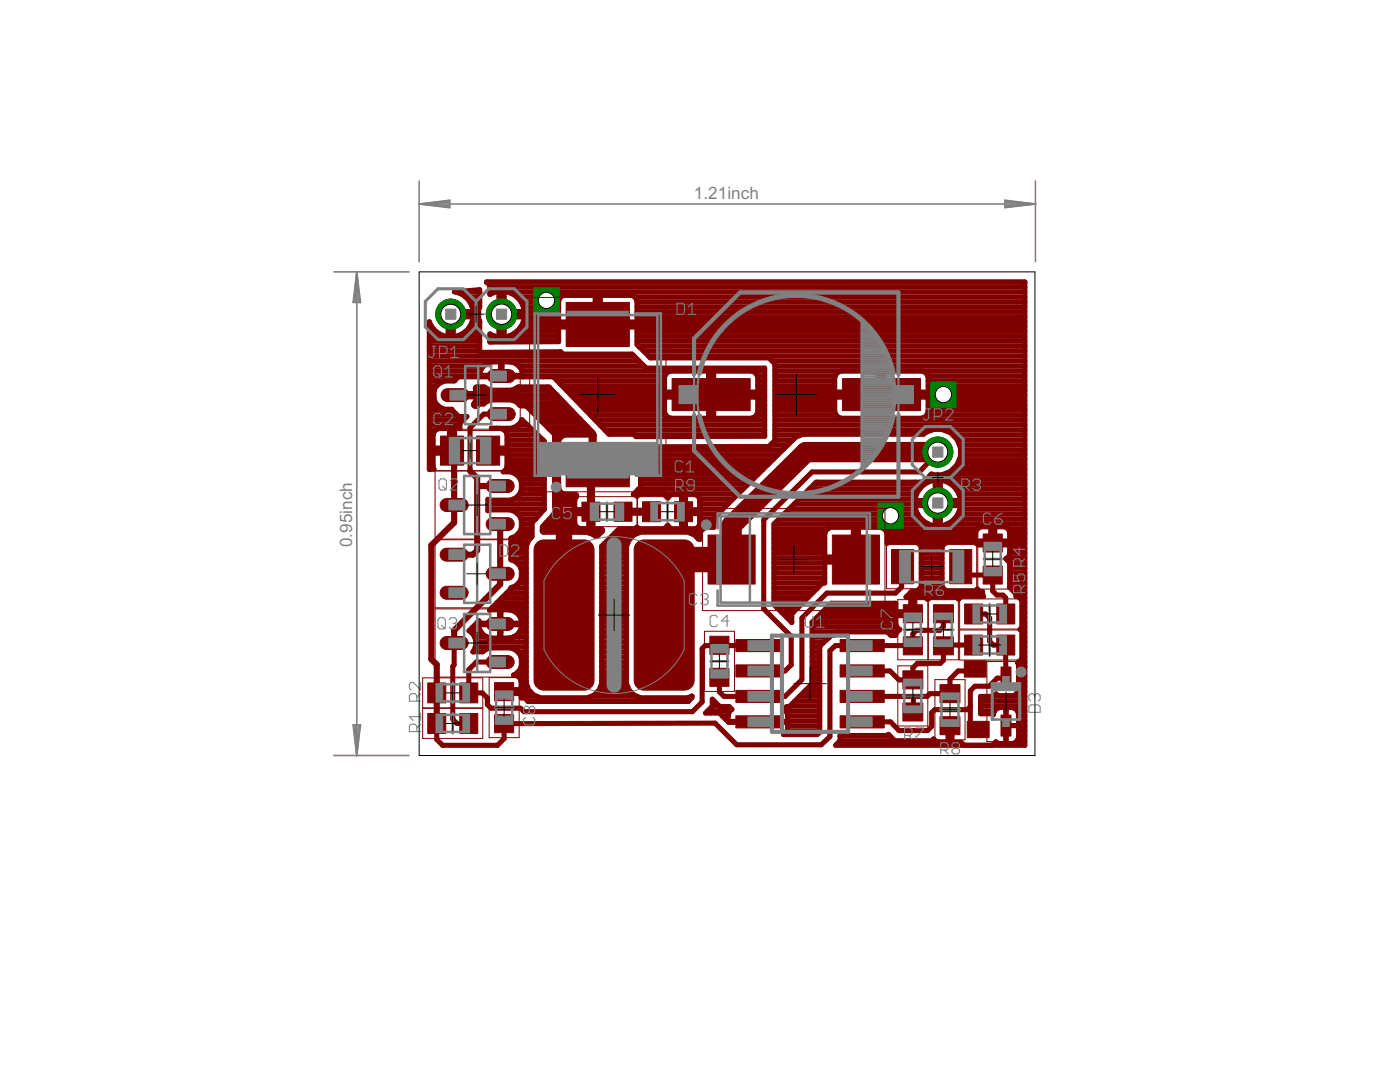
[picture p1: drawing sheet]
<svg xmlns="http://www.w3.org/2000/svg" width="279mm" height="216mm" viewBox="0 0 279 216" stroke-linecap="round" stroke-linejoin="round" font-family="sans-serif">
<defs><g id="words">
<g font-size="3.8" fill="#808080">
<text x="138.5" y="39.8">1.21inch</text>
<text x="70.3" y="109.2" transform="rotate(-90 70.3 109.2)">0.95inch</text>
</g>
</g></defs>
<circle cx="90" cy="62.7" r="3" fill="#008000" stroke="#008000" stroke-width=".2"/>
<circle cx="90" cy="62.7" r="1.99" fill="#fff" stroke="#000" stroke-width=".2"/>
<circle cx="100.1" cy="62.7" r="3" fill="#008000" stroke="#008000" stroke-width=".2"/>
<circle cx="100.1" cy="62.7" r="2.03" fill="#fff" stroke="#000" stroke-width=".2"/>
<circle cx="187.2" cy="90.2" r="3" fill="#008000" stroke="#008000" stroke-width=".2"/>
<circle cx="187.2" cy="90.2" r="1.99" fill="#fff" stroke="#000" stroke-width=".2"/>
<circle cx="187.2" cy="100.4" r="3" fill="#008000" stroke="#008000" stroke-width=".2"/>
<circle cx="187.2" cy="100.4" r="2.03" fill="#fff" stroke="#000" stroke-width=".2"/>
<path d="M106.5 57.4h5.1v5.1h-5.1z" fill="#008000" stroke="#008000" stroke-width=".2"/>
<circle cx="109.1" cy="59.9" r="1.63" fill="#fff" stroke="#000" stroke-width=".2"/>
<path d="M185.7 76.2h5.1v5.1h-5.1z" fill="#008000" stroke="#008000" stroke-width=".2"/>
<circle cx="188.3" cy="78.7" r="1.63" fill="#fff" stroke="#000" stroke-width=".2"/>
<path d="M175.2 100.4h5.1v5.1h-5.1z" fill="#008000" stroke="#008000" stroke-width=".2"/>
<circle cx="177.7" cy="102.9" r="1.63" fill="#fff" stroke="#000" stroke-width=".2"/>
<g fill="#800000" stroke="#800000" stroke-width=".2">
<path d="M192.4 131.8h4.4v3.3h-4.4z"/>
<path d="M193 143.9h4.4v3.3h-4.4z"/>
<path d="M113 88.3h12.6v8.8h-12.6z"/>
<path d="M113 60.3h12.6v8.9h-12.6z"/>
<path d="M141.3 106.8h9.4v9.7h-9.4z"/>
<path d="M166.1 106.8h9.4v9.7h-9.4z"/>
<path d="M116.1 100.2h3.6v3.8h-3.6z"/>
<path d="M122.5 100.2h3.6v3.8h-3.6z"/>
<path d="M134.6 100.1h3.6v4h-3.6z"/>
<path d="M128.2 100.1h3.6v4h-3.6z"/>
<path d="M168.1 75.5h15.6v6.4h-15.6z"/>
<path d="M134.1 75.5h15.6v6.4h-15.6z"/>
<path d="M91.8 142.4h3.6v3.9h-3.6z"/>
<path d="M85.4 142.4h3.6v3.9h-3.6z"/>
<path d="M91.8 136.3h3.6v4h-3.6z"/>
<path d="M85.4 136.3h3.6v4h-3.6z"/>
<path d="M95.1 87h4.6v5.8h-4.6z"/>
<path d="M87.9 87h4.6v5.8h-4.6z"/>
<path d="M146.9 132.7h8.8v2.4h-8.8z"/>
<path d="M167.7 132.7h8.8v2.4h-8.8z"/>
<path d="M146.9 127.6h8.8v2.4h-8.8z"/>
<path d="M146.9 137.8h8.8v2.4h-8.8z"/>
<path d="M146.9 142.8h8.8v2.4h-8.8z"/>
<path d="M167.7 127.6h8.8v2.4h-8.8z"/>
<path d="M167.7 137.8h8.8v2.4h-8.8z"/>
<path d="M167.7 142.8h8.8v2.4h-8.8z"/>
<path d="M141.7 133.3h3.8v3.6h-3.8z"/>
<path d="M141.7 127h3.8v3.6h-3.8z"/>
<path d="M189.5 109.7h4.4v6.8h-4.4z"/>
<path d="M177.9 109.7h4.4v6.8h-4.4z"/>
<path d="M196.2 106.6h3.8v3.6h-3.8z"/>
<path d="M196.2 112.9h3.8v3.6h-3.8z"/>
<path d="M192.5 120.5h3.6v4h-3.6z"/>
<path d="M198.9 120.5h3.6v4h-3.6z"/>
<path d="M180.3 120.7h3.8v3.6h-3.8z"/>
<path d="M180.3 127.1h3.8v3.6h-3.8z"/>
<path d="M199.8 133.1h2v4.2h-2z"/>
<path d="M199.8 142.7h2v4.2h-2z"/>
<path d="M192.5 126.7h3.6v4h-3.6z"/>
<path d="M198.9 126.7h3.6v4h-3.6z"/>
<path d="M186.3 127.1h4v3.6h-4z"/>
<path d="M186.3 120.7h4v3.6h-4z"/>
<path d="M180.2 140.3h4v3.6h-4z"/>
<path d="M180.2 133.9h4v3.6h-4z"/>
<path d="M187.6 143h4v3.6h-4z"/>
<path d="M187.6 136.6h4v3.6h-4z"/>
<path d="M98.7 136.2h3.8v3.6h-3.8z"/>
<path d="M98.7 142.6h3.8v3.6h-3.8z"/>
</g>
<g fill="#800000" stroke="#800000" stroke-width=".2">
<path d="M107.2 108.3l.8-.5 .6-.1h8a1.96 1.96 0 0 1 2 2v26.1a1.96 1.96 0 0 1-2 1.9h-8a1.96 1.96 0 0 1-2-1.9v-26.1v-.5z" fill-rule="evenodd"/>
<path d="M127.1 108.3l.9-.5 .5-.1h8.1a1.96 1.96 0 0 1 1.9 2v26.1a1.96 1.96 0 0 1-1.9 1.9h-8.1a1.96 1.96 0 0 1-1.9-1.9v-26.1v-.5z" fill-rule="evenodd"/>
<path d="M97.8 81.6l.7-.3h3a1.29 1.29 0 0 1 1.3 1.3 1.29 1.29 0 0 1-1.3 1.3h-3a1.29 1.29 0 0 1-1.2-.9 1.29 1.29 0 0 1 .5-1.4z" fill-rule="evenodd"/>
<path d="M97.8 74l.7-.3h3a1.29 1.29 0 0 1 1.3 1.3 1.29 1.29 0 0 1-1.3 1.3h-3a1.29 1.29 0 0 1-1.2-.9 1.29 1.29 0 0 1 .5-1.4z" fill-rule="evenodd"/>
<path d="M88.6 77.8l.7-.2h3a1.29 1.29 0 0 1 1.3 1.2 1.29 1.29 0 0 1-1.3 1.3h-3a1.29 1.29 0 0 1-1.2-.9 1.29 1.29 0 0 1 .5-1.4z" fill-rule="evenodd"/>
<path d="M97.6 103.5l.7-.2h3a1.29 1.29 0 0 1 1.3 1.3 1.29 1.29 0 0 1-1.3 1.3h-3a1.29 1.29 0 0 1-1.2-.9 1.29 1.29 0 0 1 .5-1.5z" fill-rule="evenodd"/>
<path d="M97.6 95.9l.7-.2h3a1.29 1.29 0 0 1 1.3 1.3 1.29 1.29 0 0 1-1.3 1.3h-3a1.29 1.29 0 0 1-1.2-.9 1.29 1.29 0 0 1 .5-1.5z" fill-rule="evenodd"/>
<path d="M88.4 99.7l.7-.2h3a1.29 1.29 0 0 1 1.3 1.3 1.29 1.29 0 0 1-1.3 1.3h-3a1.29 1.29 0 0 1-1.2-.9 1.29 1.29 0 0 1 .5-1.5z" fill-rule="evenodd"/>
<path d="M97.6 131.1l.7-.3h3a1.29 1.29 0 0 1 1.3 1.3 1.29 1.29 0 0 1-1.3 1.3h-3a1.29 1.29 0 0 1-1.2-.9 1.29 1.29 0 0 1 .5-1.4z" fill-rule="evenodd"/>
<path d="M97.6 123.5l.7-.3h3a1.29 1.29 0 0 1 1.3 1.3 1.29 1.29 0 0 1-1.3 1.3h-3a1.29 1.29 0 0 1-1.2-.9 1.29 1.29 0 0 1 .5-1.4z" fill-rule="evenodd"/>
<path d="M88.4 127.3l.7-.3h3a1.29 1.29 0 0 1 1.3 1.3 1.29 1.29 0 0 1-1.3 1.3h-3a1.29 1.29 0 0 1-1.2-.9 1.29 1.29 0 0 1 .5-1.4z" fill-rule="evenodd"/>
<path d="M88.4 109.6l.7-.2h3a1.29 1.29 0 0 1 1.3 1.3 1.29 1.29 0 0 1-1.3 1.3h-3a1.29 1.29 0 0 1-1.2-.9 1.29 1.29 0 0 1 .5-1.5z" fill-rule="evenodd"/>
<path d="M88.4 117.2l.7-.2h3a1.29 1.29 0 0 1 1.3 1.3 1.29 1.29 0 0 1-1.3 1.3h-3a1.29 1.29 0 0 1-1.2-.9 1.29 1.29 0 0 1 .5-1.5z" fill-rule="evenodd"/>
<path d="M97.6 113.4l.7-.2h3a1.29 1.29 0 0 1 1.3 1.3 1.29 1.29 0 0 1-1.3 1.3h-3a1.29 1.29 0 0 1-1.2-.9 1.29 1.29 0 0 1 .5-1.5z" fill-rule="evenodd"/>
</g>
<g fill="none" stroke="#800000" stroke-width="1">
<path d="M90.9 58.3h4.8M92.9 59.2a4.3 4.3 0 0 0-2.2-1l5-.4v3.5l-.2 .5v1.8l.2 .5v6.2l16.2-.1 .5 .5h13.8l2.7 2.7h23.7v13.7h-25.7l-.4-.4h-5l-11-11.5h-10.3v-3a3.3 3.3 0 0 1 4 2l.2 .7h-8.7a2.76 2.76 0 0 1 2.6-2.7h1.6v3h-8.4l-.8 .8M92.9 59.2h2.8M92.9 59.2a4.6 4.6 0 0 1 1.5 3M97.8 57.3h106.7M97.8 58.3h1.2M99.6 59.2h1M99.6 58.3h1M101.3 58.3h103.2M103.1 59.2h8.9M118.8 59.2h1M126.7 59.2h77.8"/>
<path d="M85.7 79.9h1M85.7 78.9h.8M85.7 77.9h1M85.7 77h1.5M85.7 76h5M85.7 75h14.2M85.7 74h10.2M85.7 73h10.9M85.7 72h41.8M85.7 71.1h40.9M85.7 70.1h10M85.7 69.1h10"/>
<path d="M85.7 68.1h10M85.7 67.1h3.3M85.7 66.1h1.3M85.7 65.2h.4M88.8 76a2.91 2.91 0 0 0-2.3 3.5 2.91 2.91 0 0 0 3.6 2.2M89.5 67.1h.9M89.5 66.1h.9M89.5 65.2h.9M89.5 64.2h.9M90.9 67.1h4.8M92.9 66.1h2.8M93.7 65.2h2"/>
<path d="M93.7 60.2h2M94.2 64.2h1.5M94.2 61.2h1.5M95.5 62.2h-5.1v5a4.4 4.4 0 0 0 4-4M95.5 63.2h-6v4a4.4 4.4 0 0 1-3.8-3v29.5l.9-.1-.2-.6v-2.6h3.3v-4.9h-2a1.52 1.52 0 0 0-1.3 1.3v2.6h4.3v-3.9h1.1v-1l1.4-1.4h-1.7M95.7 75.2h.1M97.8 68.1h13.7M97.8 67.1h1.1M99.6 67.1h1M99.6 66.1h1M99.6 65.2h1M99.6 64.2h1"/>
<path d="M99.6 61.2h1M99.6 60.2h1M99.9 74h.3M99.9 73h.3M100.2 75h32.5M100.6 63.2h10.9M101.3 67.1h10.2M103.1 66.1h8.4M103.5 73h25M104 65.2h14.8M104 60.2h7.5M104.2 74h48.4"/>
<path d="M104.4 75.2h.1M104.4 64.2h7.1M104.4 61.2h7.1M104.6 62.2a4.5 4.5 0 0 0-4-4.1v9.1a4.5 4.5 0 0 0 4-4h-5v4l-1.8-.6v1.7l13.7-.1v-2.9h7.3v-6.5h-6a1.53 1.53 0 0 0-1.3 1.3v4.1h15.6v-4.1a1.52 1.52 0 0 0-1.3-1.3h-6v6.5h7.3v3.4l2.7 2.7h23.7l1.1 1.2v15.3M110.4 75.2h.1M111.2 76h21.4M111.5 62.2h-11.9v-4.1l-1.8 .7v-1.8l-.7-.7h107.4v92.4h-37.7l.8-.8 .1-1.1h9.4l.2-.3 1.3 1.3M112.2 77h20.4M113.1 77.9h19.5M114 78.9h27.4M115 79.9h17.6M118.8 62.2h1"/>
<path d="M118.8 64.2h1M118.8 63.2h1M118.8 61.2h1M118.8 60.2h1M119.8 65.2h84.7M127.1 62.2h77.4M127.1 68.1h77.4M127.1 67.1h77.4M127.1 66.1h77.4M127.1 64.2h77.4M127.1 63.2h77.4M127.1 61.2h77.4"/>
<path d="M127.1 60.2h77.4M127.5 69.1h77M128.4 70.1h76.1M129.4 71.1h75.1M141.4 79.9h1M141.4 77.9h1M141.4 77h1M141.4 76h1M141.4 75h1M142.4 78.9h10.2M151.2 75h1.4M151.2 79.9h1.4"/>
<path d="M151.2 77.9h1.4M151.2 77h1.4M151.2 76h1.4M154.1 72h50.4M154.6 79.9h12M154.6 78.9h20.8M154.6 77.9h12M154.6 77h12M154.6 76h12M154.6 75h12.1M154.6 74h49.9M154.6 73h49.9"/>
<path d="M175.4 79.9h1M175.4 77.9h1M175.4 77h1M175.4 76h1M175.4 75h1M176.4 78.9h28.1M185.1 75h19.4M185.2 79.9h19.3M185.2 77.9h19.3M185.2 77h19.3M185.2 76h19.3M85.7 92.7h.7"/>
<path d="M85.7 91.7h.7M85.7 90.7h.7M85.7 89.7h4M85.7 88.8h.7M85.7 87.8h.7M85.7 86.8h.7M85.7 85.8h1.3M85.7 84.8h6.1M85.7 83.8h6.7M85.7 82.9h5.6M85.7 81.9h4.6M85.7 80.9h1.7"/>
<path d="M89.7 88.8h1M89.7 87.8h1M89.7 86.8h1M89.7 85.8h1M90 81.9l.2 .2M90.1 81.7l.1 .1M90.1 81.7l1.4 1.4M91.5 83.1h.1M98.1 89.7h10.5M100 82.6h-3.5l-2.7 2.7v8.7M100.7 85.8h5.6M101 93.7h7.6"/>
<path d="M101.2 86.8h6.1M101.2 92.7h7.4M101.2 91.7h7.4M101.2 90.7h7.4M101.2 88.8h7.4M101.2 87.8h7.2M102.4 99.6h6.2M103 94.7h5.6M103.3 84.8h2M103.7 98.6h4.9M103.8 95.7h4.8M104.1 83.8h.1"/>
<path d="M104.1 97.6h4.5M104.2 96.6h4.4M116 80.9h16.6M116.9 81.9h15.7M117.9 82.9h15M118.8 83.8h33.8M119.7 84.8h32.9M120.7 85.8h31.9M126.5 98.6h7.8M126.6 86.8h26M127.4 97.6h20.9M127.8 95.7h22.5"/>
<path d="M127.8 94.7h23.5M127.8 93.7h24.5M127.8 92.7h25.5M127.8 91.7h26.5M127.8 90.7h27.5M127.8 89.7h28.5M127.8 96.6h21.5M132.4 98.6l.9 .8a1.46 1.46 0 0 1 1.1-.8h4a1.52 1.52 0 0 1 1.3 1.3v1.8h-3.7v-3.1M132.9 82.9l.3 .3 .7 .3h7.5v-9.5h-7.5a1.48 1.48 0 0 0-1.3 1.3v2.9h18.6v-2.9a1.53 1.53 0 0 0-1.3-1.3h-7.5v9.5h7.5l.8-.3 .2-.3M132.9 82.9l-.3-.8v-2.9h18.6v2.9l-.3 .8M136 99.6h.8M136.8 98.6v7h1.6a1.52 1.52 0 0 0 1.3-1.3v-1.8h-3.7v3.1h-1.6a1.46 1.46 0 0 1-1.1-.8l-.9 .8h-4.8l-.5-.4-.3 .3h-3.2l-3.5 3.5v27.4l-.6 1.3-.9 1-1.3 .5h-9.5l-1.2-.5-1-1-.6-1.3v-27.4l.6-1.3 .6-.6v-2.9l2.4-2.6v-13.6l-4.5-4.3-.2 .5-.8 .8-1 .4h-4l1.8 .1a1.52 1.52 0 0 1 1.3 1.3v2.6h-3.1v1h3.1v2.6a1.48 1.48 0 0 1-.8 1.1 2.92 2.92 0 0 1 3.7 2.1 2.92 2.92 0 0 1-2.2 3.6h-4.1l-.4-.2v2.3l.4-.2h4.1a2.88 2.88 0 0 1 2.3 2.8 2.88 2.88 0 0 1-2.2 2.9v4.3a2.86 2.86 0 0 1 2.2 2.8 2.86 2.86 0 0 1-2.2 2.8"/>
<path d="M138.5 98.6h8.8M139.7 99.6h6.6M141.4 82.9h1M141.4 81.9h1M141.4 80.9h1M150.9 82.9h1.7M151.2 81.9h1.4M151.2 80.9h1.4M153.5 89.1h.1M153.5 89.1l-25.7 .1 .1 7.9-1.5 1.6h.4l.3 .3 .5-.4M153.8 88.8h3.4M154.6 87.9l-1.1 1.2"/>
<path d="M154.6 87.9h.1M154.6 87.8h3.7M154.6 86.8h5.2M154.6 85.8h31.4M154.6 84.8h49.9M154.6 83.8h49.9M154.6 82.9h12.3M154.6 81.9h12M154.6 80.9h12M158.8 87.2h.1M158.8 87.2l-15.8 15.6M158.9 87.2l1.2-.5h24.2a4.6 4.6 0 0 1 7.4 2.6 4.6 4.6 0 0 1-5.8 5.3l-.4 .4"/>
<path d="M159.5 99.6h23.1M160.5 98.6h22.4M161.5 97.6h22M162.5 96.6h22M166.9 82.9l.3 .3 .7 .3h7.5v-9.5h-7.5a1.52 1.52 0 0 0-1.3 1.3v2.9h18.6v-2.9a1.53 1.53 0 0 0-1.3-1.3h-7.5v9.5h7.5l.7-.3 .3-.3M166.9 82.9l-.3-.8v-2.9h18.6v2.9l-.3 .8M175.4 82.9h1M175.4 81.9h1M175.4 80.9h1M183.7 97.4a4.6 4.6 0 0 1 2.9-1.6v9.1a4.5 4.5 0 0 1-4-4h9.1a4.5 4.5 0 0 1-4 4v-9.1a4.5 4.5 0 0 1 4 4.1h-9.1a4.6 4.6 0 0 1 1.1-2.5zM184.4 96.2h-.1M184.4 96.2h-21.5l-8.4 8.4v16l3.5 3.6"/>
<path d="M184.9 95.7h19.6M184.9 82.9h19.6M185.2 81.9h19.3M185.2 80.9h19.3M185.5 95l-1.1 1.2M185.5 95h.1M185.8 94.7h.3M186.6 98.6h1.1M186.6 99.6h1.1M186.6 97.6h1.1M186.6 96.6h1.1M187.2 90.2l-3.7 4h-21.4l-9.7 9.5v17.8l5.5 5.5"/>
<path d="M188.2 94.7h16.3M188.3 85.8h16.2M189.8 96.6h14.7M190.1 93.7h14.4M190.1 86.8h14.4M190.8 97.6h13.7M191 92.7h13.5M191.1 87.8h13.4M191.4 98.6h13.1M191.4 91.7h13.1M191.5 88.8h13M191.7 99.6h12.8"/>
<path d="M191.7 90.7h12.8M191.7 89.7h12.8M97.4 101.6h11.2M97.4 100.6h11.2M100.2 119.3h4.8M101.2 118.3h3.8M102 117.3v.2l-4.3 4.3 2-.1v5.6a3.3 3.3 0 0 1-4.1-2l-.1-.6h8.7a2.81 2.81 0 0 1-2.6 2.6h-1.6v-5.6a3.3 3.3 0 0 1 3.8 1.5M102 117.3h3M102 111.4h3M102 110.4h3M102 109.4h3M102 108.4h3.3"/>
<path d="M102 107.5h3.8M103.2 112.4h1.8M103.3 102.5h4.5M103.4 106.5h2.8M103.5 116.3h1.5M103.9 113.4h1.1M103.9 103.5h3.1M104 105.5h2.2M104 115.3h1M104.2 114.3h.8M104.2 104.5h2M120.1 116.3h4.9"/>
<path d="M120.1 119.3h4.9M120.1 118.3h4.9M120.1 117.3h4.9M120.1 115.3h4.9M120.1 114.3h4.9M120.1 113.4h4.9M120.1 112.4h4.9M120.1 111.4h4.9M120.1 110.4h4.9M120.1 109.4h4.9M120.6 108.4h4.7M121.6 107.5h4.2"/>
<path d="M122.6 106.5h4.6M126.8 105.5h.7M132.6 105.5h1.4M136 105.5h.8M136 104.5h.8M136 103.5h.8M136 102.5h.8M136 101.6h.8M136 100.6h.8M137.9 106.5h1.9M138.9 105.5h1.5M139.3 107.5h.5"/>
<path d="M139.7 104.5h2.8M139.7 103.5h3M139.7 102.5h3.6M139.7 101.6h4.6M139.7 100.6h5.6M143 102.8a3.3 3.3 0 0 0-.5 2.4h-1.8l-.9 .9v1.5h-.4l-.8-.9-1.3-.5h-9.5l-1.2 .5-1 1-.6 1.3v27.4l.6 1.3 1 1 1.2 .5h9.5l.8-.3v.3l-.7 .8h-32l-.7-.7h-.7v-.9h-3v-.8h3v-1.6M143 102.8h.1M154.5 116.3h10.1v-4.1h5.7v-7h-4.4a1.54 1.54 0 0 0-1.3 1.4v4.5h6.7v-5.9h4.4a1.58 1.58 0 0 1 1.3 1.4v1.8l.3-.3h5.7l.9 .9v8.1l-.9 .9h-1.1l-1.1 1.1h1v3.8h-3v1.6l.2 .7M154.5 119.3h6.7M154.5 118.3h7.7M154.5 117.3h8.7M154.5 115.3h10.1"/>
<path d="M154.5 114.3h10.1M154.5 113.4h10.1M154.5 112.4h10.1M154.5 111.4h15.8M154.5 110.4h10.1M154.5 109.4h10.1M154.5 108.4h10.1M154.5 107.5h10.1M154.5 106.5h10.1M154.5 105.5h10.7M154.5 104.5h30.7M155.5 103.5h28.3"/>
<path d="M156.5 102.5h26.6M157.5 101.6h25.2M158.5 100.6h28.1M164.2 116.3l-6.2 6.2v1.7M170.3 110.4h1M170.3 109.4h1M170.3 108.4h1M170.3 107.5h1M170.3 106.5h1M170.3 105.5h1M176.4 105.5h18.7M177 106.5h17.7"/>
<path d="M177 107.5h17.7M180.1 113.1l-.2 1v3l-1.2 1.2h-13.7l-5 5v12.3l-3.3 3.4h-12.2l-.9-1v-2.9M181.7 118.3h14.4M181.8 119.3h.8M183.3 108.4h5.3M183.7 117.3h4.5M183.9 116.3h4.1M183.9 115.3h4.1M183.9 114.3h4.1M183.9 113.4h4.1M183.9 112.4h4.1M183.9 111.4h4.1"/>
<path d="M183.9 110.4h4.1M183.9 109.4h4.1M184.7 119.3h.8M186.6 104.5h1.1M186.6 103.5h1.1M186.6 102.5h1.1M186.6 101.6h1.1M187.7 100.6h16.8M189.1 104.5h15.4M190.5 103.5h14M191 119.3h.6M191.2 102.5h13.3"/>
<path d="M191.6 101.6h12.9M191.7 113.1l1.7 1.6h4.7v3.2l.8 .8h1.3l.5 .6v3.2M194.9 108.4h2.8M197.7 107.5h.8M197.7 106.5h.8M197.7 105.5h.8M198.5 108.4h6M200.9 111.4h3.6M201.1 105.5h3.4M201.5 110.4h3M201.5 116.3h3M201.5 115.3h3"/>
<path d="M201.5 114.3h3M201.5 113.4h3M201.5 112.4h3M201.5 109.4h3M201.5 107.5h3M201.5 106.5h3M201.6 117.3h2.9M202.2 117.9l.6 .6v.5h.3l.9 .9v5.2l-.4 .5 .4 .5v5.2l-.9 .9 .2 .3v5.4l-.9 .9h-3.3l-.3-.3-.6 .5M202.2 117.9l-.7-.7v-4.9l-.8-.8a1.37 1.37 0 0 0 .8-1.2v-1.6h-3v-3.7h1.7a1.52 1.52 0 0 1 1.3 1.3v1.6h-6.8v-1.6a1.54 1.54 0 0 1 1.3-1.3h1.7v3.7h-2.5l-.6-.6h-5.7l-.9 .9v8.1l.9 .9h5.7l.5-.5 .5 .6h.5v.7l.2 .2h-4.4l-.6 .5-.4-.4h-5.3l-.4 .5-.9-.5h-1.7v3h-3.8v-1.7h-12.9l-3.8 3.8M202.2 117.9h.1M202.5 118.3h2M203.4 119.3h1.1"/>
<path d="M90.6 128.3v4.4l-.2 .3v10.5l.8 .9h2.4M94 126.2h2M94.3 125.2h1.3M94.7 127.1h2.6M94.8 129.1h10.2M95 128.1h10M95.2 124.2h.3M98.2 121.2h6.8M99.2 120.2h5.8M99.7 127.1h.3M99.7 126.2h.3M99.7 125.2h.3"/>
<path d="M99.7 124.2h.3M99.7 123.2h.3M99.7 122.2h.3M101 138h4.8M102.4 127.1h2.6M103 122.2h2M103.3 130.1h1.7M103.4 134h1.6M103.5 135h1.5M103.6 126.2h1.4M103.8 123.2l.4 1.2h-8.7l.1-.5-2 2a2.79 2.79 0 0 1 .8 4.2h2l.3-.4 1.1-.4h4.1a2.84 2.84 0 0 1 2.3 2.5 2.84 2.84 0 0 1-1.7 2.9 1.5 1.5 0 0 1 1.5 1.3M103.8 123.2h1.2"/>
<path d="M103.9 131.1h1.1M104 133h1M104 138.9h3.1M104 137h1.3M104 136h1M104.1 125.2h.9M104.1 124.2h.9M104.2 132.1h.8M105.4 139.9h32M118 138.9h9.1M119.3 138h6.5M119.8 137h5.5"/>
<path d="M120.1 130.1h4.9M120.1 136h4.9M120.1 135h4.9M120.1 134h4.9M120.1 133h4.9M120.1 132.1h4.9M120.1 131.1h4.9M120.1 129.1h4.9M120.1 128.1h4.9M120.1 127.1h4.9M120.1 126.2h4.9M120.1 125.2h4.9"/>
<path d="M120.1 124.2h4.9M120.1 123.2h4.9M120.1 122.2h4.9M120.1 121.2h4.9M120.1 120.2h4.9M138 138.9h.1M142.2 139.9h.4M143.6 128.8h-.2M151.3 128.8h-10.6l-.6 .6v10.7l-1.9 1.9h-33.6l-.7-.7h-5.9l-.7-.7v-1.3l-1.1-1h-2.6v-4.7l1.5-1.5h4.7M154.5 120.2h5.7M155 121.2h4.3M156 122.2h2.3"/>
<path d="M157 123.2h1M157.9 126.9v5.8l-1.2 1.2h-5.4M158 124.2h.1M158.6 139.9h5M159.6 138.9h4M160.6 138h3M161.5 137h2.1M162.1 130.1h1.5M162.1 124.2v12.3l-4.6 4.5h-.5l-.6 .5 .5 .4M162.1 136h1.5M162.1 135h1.5M162.1 134h1.5"/>
<path d="M162.1 133h1.5M162.1 132.1h1.5M162.1 131.1h1.5M162.1 129.1h1.5M162.1 128.1h2.4M162.1 127.1h3.4M162.1 126.2h4.9M162.1 125.2h16.9M162.1 124.2h16.7M163 123.2h15.8M164 122.2h17.8M165 121.2h13.8"/>
<path d="M177.1 126.2h1.9M179 125.2l.6 .4-.8 .8v.4h-1l-.7-.7h-10.1l-.7 .7h-.4l-1.1 1-1.2 1.2v17.1l-.5 .5h-6.7l.7-.8M181.8 121.2h.8M181.8 120.2h.8M182.2 139l.1 .1v2.9l-.1 .1M188.3 122.5v2.6l-.7 .7h-4.7l-.7 .7v2.4l-15.5-.1-1.1 1v17.2l-1.7 1.6h-16.9l-4.3-4.3-42.1 .1v3l-1.3 1.3h-11l-1.1-1.1v-3.2M194.3 128.7h-5.9l-.1 .2v2.9l-.6 .6h-4.6l-.9 .9v2.4h-2.8l-1.8-1.8h-5.5M194.3 122.5h2.4l.8 .8v4.7l.7 .7h2.5l.1 6.5-.2 .1h-1.6l-1.6 1.6h-2.8l-.9 1v7M194.8 133.9h-3.6l-1.6 1.6v2.9h-4l-.6 .6h-12.9M195.7 139.9h8.8M203.2 138h1.3M203.3 137h1.2"/>
<path d="M203.3 136h1.2M203.3 135h1.2M203.3 134h1.2M203.3 133h1.2M203.3 132.1h1.2M204 125.2h.5M204 130.1h.5M204 131.1h.5M204 129.1h.5M204 128.1h.5M204 127.1h.5M204 126.2h.5"/>
<path d="M204 124.2h.5M204 123.2h.5M204 122.2h.5M204 121.2h.5M204 120.2h.5M204.5 138.9l-8.8 .1v3.4h2.3l.2 .2a1.5 1.5 0 0 1 1.4-1.4h2.4a1.53 1.53 0 0 1 1.3 1.3v4.6l-.3 .7M141.2 141.9h4.5M141.9 142.3h-1.1l1.4-1.4v-1.4l1.5 1.5h1.8l.6 .5a1.49 1.49 0 0 0-.8 1.1v1.4h5.9v.1h-5.8l-1.8-1.8M141.9 142.3h1.7M141.9 142.3h.1M142.2 140.9h1.4M144.2 142.9h1.1"/>
<path d="M144.7 143.4v.1M145.2 143.9h.1M156.9 141.9h6.7M156.9 141.9l.3 .7v1.4h-5.8v.1h5.8l-.1 1.7M157.1 145.8h6.5M157.2 144.8h6.4M157.2 143.9h6.4M157.2 142.9h6.4M157.6 140.9h6M167.7 147.8h-.1M167.7 147.8h18.9M167.7 146.8h9.9"/>
<path d="M186 147.8l.3-.4a1.42 1.42 0 0 0 1.1 .7h1.8v-2.9h.8v2.9h1.8l.6 .6M189.2 147.8h.8M189.2 146.8h.8M189.2 145.8h.8M193.7 141l-.7 .6h-6.5l-.6 .6v2.7l-.8 .9h-5.7l-1.7-1.8h-5.6M195.7 141.9h2.8M195.7 140.9h8.8M200.8 147.8h.1M200.8 141.2v7.2M200.8 144.8h2.5M200.8 146.8h.1M200.8 145.8h.1"/>
<path d="M200.8 144.8h.1M200.8 143.9h.1M200.8 142.9h.1M200.8 141.9h.1M203 147.8h1.5M203 147.8l-.3 .3-.7 .3h-2.4l-.8-.4-.8 .7M203.1 141.9h1.4M203.3 146.8h1.2M203.3 145.8h1.2M203.3 144.8h1.2M203.3 143.9h1.2M203.3 142.9h1.2"/>
</g>
<path d="M118.5 92.7h.8M146 111.7h-9.9l-3.6 3.5v7.5M112.5 122.7h.1" fill="none" stroke="#800000" stroke-width="5.1"/>
<g fill="none" stroke="#800000" stroke-width="1.6">
<path d="M95.2 77.5h1.4l1.3 .7h4.3l1.3-.7h6l8.6 9h-5.3a1.86 1.86 0 0 0-1.6 1.6v3.8h7.3v1.6h-7.3v3.9a1.88 1.88 0 0 0 1.6 1.6h2l-.5 .9v2.1h3.5v3.8h-1.9a1.93 1.93 0 0 1-1.6-1.6v-2h3.7v3.6h2l-1 .9a3.8 3.8 0 0 0-2.1-.8h-3.5v5.9h-1.7v-5.9h-3.2v-.7l2.5-2.7v-15.9l-5.9-5.9h-1.1l-.7-.7-1.1-.5h-4.3l-1.1 .5-.4 .3h-.9l-.4 .5h-.3a3.1 3.1 0 0 0 .4-3.3zM95.5 78.8l-3 .1M95.5 79.1h15.4M94.9 80.6h.3M103.9 80.6h8.6M106.7 82.2h7.3M108.2 83.8h7.3M109.8 85.4h7.3M111 99.8h3.4M111 98.2h.5M111 96.6h.2M111 95h.2"/>
<path d="M111 93.4h7.5M111 91.8h.2M111 90.2h.2M111 88.6h.2M111 87h.7M111.5 83h2.9l3.9 3.9v7M118.3 94.2l-.4 .3v7.6M109.2 104.5h5.2M110.6 103h3.7M111 101.3h3.3M111.7 110.9h1.7M111.7 109.3h1.7"/>
<path d="M111.7 107.7h1.7M111.7 106.1h1.7M117.8 104.5h.2M117.8 103h.2M117.9 106.1h1.7M124.3 102.1h5.7"/>
</g>
<path d="M90.2 89.9l.4 .5v13.9l-4.5 4.5v22.8l1.1 1v11.8M93.8 94l1.4 1.4v14.4l-.8 .9h-3.8M99.8 97h-4.2l-.4 .3M99.8 104.6v12l-9.2 9.2v2.5M93.6 138.3h.1M99.8 132.1l.1 .1" fill="none" stroke="#800000" stroke-width="1.2"/>
<path d="M187.2 90.2h-26.4l-14.8 14.6v6.9" fill="none" stroke="#800000" stroke-width="4.1"/>
<circle cx="90" cy="62.7" r="3" fill="#008000" stroke="#008000" stroke-width=".2"/>
<circle cx="90" cy="62.7" r="1.99" fill="#fff" stroke="#000" stroke-width=".2"/>
<circle cx="100.1" cy="62.7" r="3" fill="#008000" stroke="#008000" stroke-width=".2"/>
<circle cx="100.1" cy="62.7" r="2.03" fill="#fff" stroke="#000" stroke-width=".2"/>
<circle cx="187.2" cy="90.2" r="3" fill="#008000" stroke="#008000" stroke-width=".2"/>
<circle cx="187.2" cy="90.2" r="1.99" fill="#fff" stroke="#000" stroke-width=".2"/>
<circle cx="187.2" cy="100.4" r="3" fill="#008000" stroke="#008000" stroke-width=".2"/>
<circle cx="187.2" cy="100.4" r="2.03" fill="#fff" stroke="#000" stroke-width=".2"/>
<path d="M106.5 57.4h5.1v5.1h-5.1z" fill="#008000" stroke="#008000" stroke-width=".2"/>
<circle cx="109.1" cy="59.9" r="1.63" fill="#fff" stroke="#000" stroke-width=".2"/>
<path d="M185.7 76.2h5.1v5.1h-5.1z" fill="#008000" stroke="#008000" stroke-width=".2"/>
<circle cx="188.3" cy="78.7" r="1.63" fill="#fff" stroke="#000" stroke-width=".2"/>
<path d="M175.2 100.4h5.1v5.1h-5.1z" fill="#008000" stroke="#008000" stroke-width=".2"/>
<circle cx="177.7" cy="102.9" r="1.63" fill="#fff" stroke="#000" stroke-width=".2"/>
<g fill="none" stroke="#800000" stroke-width=".2">
<path d="M105.7 59.4h27.2v38.7h-27.2zM87 72h16.8v13.6h-16.8zM86.8 85.9h14v8h-14zM86.8 94h16.8v13.6h-16.8zM115.1 99.1h12v6h-12zM127.2 99.1h12v6h-12zM86.8 107.7h16.8v13.6h-16.8zM140.2 101.5h36.4v20.3h-36.4zM176.9 108.7h18v8.8h-18zM179.2 119.7h6v12h-6zM185.3 119.7h6v12h-6zM191.5 119.5h12v6h-12z"/>
<path d="M195.1 105.5h6v12h-6zM84.3 135.3h12.1v5.9h-12.1zM86.8 121.5h16.8v13.6h-16.8zM97.6 135.2h6v12h-6zM140.6 126h6v12h-6zM179.2 132.9h6v12h-6zM186.6 135.6h6v12h-6zM191.5 125.7h12v6h-12zM197 132h7.6v16h-7.6zM84.3 141.4h12.1v5.9h-12.1z"/>
</g>
<g fill="none" stroke="#808080" stroke-width=".51">
<path d="M92.8 73h5.2v11.6h-5.2zM95.4 73v11.6M107.4 62.9h23.8v31.7h-23.8zM111.7 62.5h-5v32.4h5M126.9 62.5h5v32.4h-5M89.8 87.4h8v5h-8zM92.6 95h5.2v11.6h-5.2zM93.8 87.1v5.6M95.2 95v11.6M92.6 108.7h5.2v11.6h-5.2zM95.2 108.7v11.6M117.9 100.5h6.4v3.2h-6.4z"/>
<path d="M121.1 100.3v3.6M130 100.4h6.4v3.4h-6.4zM133.2 100.1v4M143.2 105.5v-3.1h30.4v3.1M143.2 117.8v3h30.4v-3M143.8 103h29.2v17.2h-29.2zM149.6 103v17.2M179.7 110h12.5v6.2h-12.5zM183.9 116.3h4M183.9 109.9h4M196.3 111.5h3.6M196.5 108.4h3.2v6.3h-3.2z"/>
<path d="M87.2 136.5h6.4v3.5h-6.4zM90.4 136.2v4.1M92.6 122.5h5.2v11.6h-5.2zM95.2 122.5v11.6M99 138h3.2v6.4h-3.2zM141.8 132h3.6M142 128.8h3.2v6.3h-3.2zM180.2 138.9h4M180.4 125.7h3.6M180.5 135.7h3.4v6.4h-3.4zM180.6 122.5h3.2v6.4h-3.2zM186.3 125.7h4"/>
<path d="M186.6 122.5h3.4v6.4h-3.4zM187.9 138.4h3.4v6.4h-3.4zM194.3 120.8h6.4v3.4h-6.4zM194.3 127h6.4v3.4h-6.4zM197.5 120.5v4M197.5 126.7v4M198 136.4h5.6v7.2h-5.6zM198.1 136.4v7.2M203.5 136.4v7.2M87.2 142.6h6.4v3.4h-6.4zM90.4 142.3v4M98.8 141.2h3.6"/>
<path d="M187.6 141.6h4"/>
</g>
<g fill="#808080" stroke="#808080" stroke-width=".2">
<path d="M144 65a20.2 20.2 0 0 1 34.7 9.7l-.8 .1a19.4 19.4 0 0 0-19-15.4 19.4 19.4 0 0 0-19 15.4l-.8-.1a19.9 19.9 0 0 1 4.9-9.7z" fill-rule="evenodd"/>
<path d="M139.1 82.8l.8-.1a19.4 19.4 0 0 0 19 15.4 19.4 19.4 0 0 0 19-15.4l.8 .1a20.2 20.2 0 0 1-19.8 16.2 20.2 20.2 0 0 1-19.8-16.2z" fill-rule="evenodd"/>
<circle cx="111" cy="97.2" r=".99"/>
<circle cx="140.9" cy="104.7" r=".99"/>
<circle cx="203.8" cy="134.1" r=".99"/>
</g>
<path d="M138.5 74.7v-7.2l9.2-9.2h31.6v16.4M138.5 82.7v7.2l9.2 9.2h31.6v-16.4M154.1 126.8h15.1v19.2h-15.1zM156.1 126.8v19.2" fill="none" stroke="#808080" stroke-width=".83"/>
<path d="M95 60.2l-2.5-2.6h-5.1l-2.5 2.6v5l2.5 2.6h5.1l2.5-2.6M95 60.2l2.6-2.6h5l2.6 2.6v5l-2.6 2.6h-5l-2.6-2.6M95 60.2v5M184.6 95.3l-2.5-2.5v-5.1l2.5-2.6h5.1l2.5 2.6v5.1l-2.5 2.5M184.6 95.3l-2.5 2.5v5.1l2.5 2.6h5.1l2.5-2.6v-5.1l-2.5-2.5M184.6 95.3h5.1" fill="none" stroke="#808080" stroke-width=".61"/>
<g fill="none" stroke="#808080" stroke-width=".32">
<path d="M83.7 36.1v16.1M200.6 39.9l6.1 .8-6.1 .7zM206.7 36.1v16.1M66.6 54.3h15M71.2 54.3v96.4M71.2 54.3l.7 6h-1.4zM71.2 54.3l-.3 6M71.2 54.3l.3 6M71.2 54.3l-.6 6M71.2 54.3l.6 6M83.7 40.7h123M83.7 40.7l6-.8v1.5z"/>
<path d="M83.7 40.7l6 .3M83.7 40.7l6 .6M89.7 40.4l-6 .3M89.7 40.1l-6 .6M200.6 40.4l6.1 .3M200.6 40.1l6.1 .6M206.7 40.7l-6.1 .3M206.7 40.7l-6.1 .6M66.6 150.7h15M70.5 144.7h1.4l-.7 6zM70.6 144.7l.6 6M70.9 144.7l.3 6"/>
<path d="M71.5 144.7l-.3 6M71.8 144.7l-.6 6"/>
</g>
<g fill="#808080" stroke="#808080" stroke-width=".2">
<path d="M113.2 94.9h12.2v.5h-12.2z"/>
<path d="M113.2 62.1h12.2v.5h-12.2z"/>
<path d="M107.4 88.3h23.8v6.3h-23.8z"/>
<path d="M143 106.8h.6v9.7h-.6z"/>
<path d="M173.2 106.8h.6v9.7h-.6z"/>
<path d="M117.9 100.5h1.5v3.2h-1.5z"/>
<path d="M122.8 100.5h1.5v3.2h-1.5z"/>
<path d="M135.2 100.4h1.2v3.4h-1.2z"/>
<path d="M130 100.4h1.2v3.4h-1.2z"/>
<path d="M98 81.7h3v1.9h-3z"/>
<path d="M98 74.1h3v1.9h-3z"/>
<path d="M89.8 77.9h3v1.9h-3z"/>
<path d="M178.5 76.9h3.8v3.6h-3.8z"/>
<path d="M135.5 76.9h3.8v3.6h-3.8z"/>
<path d="M97.8 103.6h3v1.9h-3z"/>
<path d="M97.8 96h3v1.9h-3z"/>
<path d="M89.6 99.8h3v1.9h-3z"/>
<path d="M97.8 131.1h3v2h-3z"/>
<path d="M97.8 123.5h3v2h-3z"/>
<path d="M89.6 127.4h3v1.9h-3z"/>
<path d="M89.6 109.7h3v1.9h-3z"/>
<path d="M89.6 117.3h3v1.9h-3z"/>
<path d="M97.8 113.5h3v1.9h-3z"/>
<path d="M92.4 142.7h1.2v3.3h-1.2z"/>
<path d="M87.2 142.7h1.1v3.3h-1.1z"/>
<path d="M92.4 136.6h1.2v3.4h-1.2z"/>
<path d="M87.2 136.6h1.1v3.4h-1.1z"/>
<path d="M95.9 87.4h1.9v5h-1.9z"/>
<path d="M89.8 87.4h1.9v5h-1.9z"/>
<path d="M149.3 127.8h4.4v2h-4.4z"/>
<path d="M149.3 132.9h4.4v2h-4.4z"/>
<path d="M149.3 138h4.4v1.9h-4.4z"/>
<path d="M149.3 143.1h4.4v1.9h-4.4z"/>
<path d="M169.7 143.1h4.4v1.9h-4.4z"/>
<path d="M169.7 138h4.4v1.9h-4.4z"/>
<path d="M169.7 132.9h4.4v2h-4.4z"/>
<path d="M169.7 127.8h4.4v2h-4.4z"/>
<path d="M142 133.6h3.2v1.6h-3.2z"/>
<path d="M142 128.8h3.2v1.5h-3.2z"/>
<path d="M190.2 110h2v6.2h-2z"/>
<path d="M179.7 110h2v6.2h-2z"/>
<path d="M196.5 108.4h3.2v1.5h-3.2z"/>
<path d="M196.5 113.2h3.2v1.5h-3.2z"/>
<path d="M194.3 120.8h1.2v3.4h-1.2z"/>
<path d="M199.5 120.8h1.2v3.4h-1.2z"/>
<path d="M180.6 122.5h3.2v1.5h-3.2z"/>
<path d="M180.6 127.3h3.2v1.6h-3.2z"/>
<path d="M88.9 61.7h2.1v2h-2.1z"/>
<path d="M99.1 61.7h2v2h-2z"/>
<path d="M186.1 89.2h2.1v2h-2.1z"/>
<path d="M186.1 99.4h2.1v2h-2.1z"/>
<path d="M198.1 136.4h5.4v1.4h-5.4z"/>
<path d="M200.1 135h1.3v1.4h-1.3z"/>
<path d="M200.1 143.6h1.3v1.4h-1.3z"/>
<path d="M194.3 127h1.2v3.4h-1.2z"/>
<path d="M199.5 127h1.2v3.4h-1.2z"/>
<path d="M186.6 127.7h3.4v1.2h-3.4z"/>
<path d="M186.6 122.5h3.4v1.2h-3.4z"/>
<path d="M180.5 140.9h3.4v1.1h-3.4z"/>
<path d="M180.5 135.7h3.4v1.2h-3.4z"/>
<path d="M187.9 143.6h3.4v1.2h-3.4z"/>
<path d="M187.9 138.4h3.4v1.2h-3.4z"/>
<path d="M99 138h3.2v1.5h-3.2z"/>
<path d="M99 142.9h3.2v1.5h-3.2z"/>
</g>
<path d="M111.1 112.1a15.6 15.6 0 0 1 25.4 3.7v13.8a15.5 15.5 0 0 1-13.9 8.8 15.5 15.5 0 0 1-14-8.8v-13.8a15.8 15.8 0 0 1 2.5-3.7z" fill="none" stroke="#808080" stroke-width=".2"/>
<path d="M122.6 108.7v28" fill="none" stroke="#808080" stroke-width="3"/>
<g fill="none" stroke="#808080" stroke-width=".42">
<path d="M138.5 67.5l9.2-9.2h31.6v40.8h-31.6l-9.2-9.2zM171.9 64.1v29.4M172.1 64.3l3 3.4 2.4 4.8 .8 4.4v3.6l-.8 4.4-2.4 4.8-3 3.4zM172.1 80h6.2M172.1 79.6h6.2M172.1 79.2h6.2M172.1 78.8h6.2M172.1 78.5h6.2M172.1 78.1h6.2M172.1 77.7h6.2M172.1 77.3h6.2M172.1 77h6.2"/>
<path d="M172.1 76.6h6.1M172.1 76.2h6.1M172.1 75.8h6M172.1 75.5h6M172.1 75.1h5.9M172.1 74.7h5.8M172.1 74.3h5.7M172.1 74h5.7M172.1 73.6h5.6M172.1 73.2h5.5M172.1 72.9h5.5M172.1 72.5h5.4"/>
<path d="M172.1 72.1h5.2M172.1 71.7h5M172.1 71.4h4.8M172.1 71h4.6M172.1 70.6h4.5M172.1 70.2h4.3M172.1 69.8h4.1M172.1 69.5h3.9M172.1 69.1h3.7M172.1 68.7h3.5M172.1 68.3h3.3M172.1 68h3.1"/>
<path d="M172.1 67.6h2.9M172.1 67.2h2.6M172.1 66.9h2.2M172.1 66.5h1.9M172.1 66.1h1.6M172.1 65.7h1.2M172.1 65.4h.9M172.1 65h.6M172.1 64.6h.2M172.1 93.1h.1M172.1 92.7h.4M172.1 92.3h.7"/>
<path d="M172.1 91.9h1.1M172.1 91.6h1.4M172.1 91.2h1.7M172.1 90.8h2.1M172.1 90.4h2.4M172.1 90.1h2.7M172.1 89.7h3M172.1 89.3h3.2M172.1 88.9h3.4M172.1 88.6h3.6M172.1 88.2h3.8M172.1 87.8h4"/>
<path d="M172.1 87.5h4.2M172.1 87.1h4.3M172.1 86.7h4.5M172.1 86.3h4.7M172.1 86h4.9M172.1 85.6h5.1M172.1 85.2h5.3M172.1 84.8h5.4M172.1 84.5h5.5M172.1 84.1h5.6M172.1 83.7h5.6M172.1 83.3h5.7"/>
<path d="M172.1 83h5.8M172.1 82.6h5.8M172.1 82.2h5.9M172.1 81.8h6M172.1 81.5h6M172.1 81.1h6.1M172.1 80.7h6.2M172.1 80.3h6.2"/>
<circle cx="158.9" cy="78.7" r="19.8"/>
</g>
<g fill="none" stroke="#808080" stroke-width=".21">
<path d="M86.2 69.1h.8M86.6 69.1v1.9l-.4 .3h-.3l-.4-.3M87 73h.7l.4 .4v1.4l-.4 .4h-.7l-.4-.4v-1.4zM87.3 74.5l.8 .7M87.7 70.6h1.1l.4-.4v-.8l-.4-.3h-1.1v2.2M88.8 75.2h1.5M88.8 73.7l.8-.7v2.2M90 71.3h1.5M90 69.8l.7-.7v2.2M135.1 60.5h1.1l.4 .4v1.5l-.4 .3h-1.1zM137.4 62.7h1.5M137.4 61.3l.7-.8v2.2"/>
<path d="M88 95.5h.7l.4 .4v1.5l-.4 .4h-.7l-.4-.4v-1.5zM88.1 82.9l-.4-.4h-.7l-.4 .4v1.4l.4 .4h.7l.4-.4M88.3 97l.8 .8M88.8 82.9l.4-.4h.8l.3 .4v.3l-1.5 1.5h1.5M89.9 95.9l.3-.4h.8l.3 .4v.4l-1.4 1.5h1.4M134.8 97.2h1.1l.4-.4v-.7l-.4-.4h-1.1v2.2M135.6 97.2l.7 .7M136.2 92.3l-.3-.4h-.8l-.4 .4v1.5l.4 .4h.8l.3-.4M137 94.2h1.5M137 92.7l.7-.8v2.3M138.6 96.8h-1.2l-.3-.4v-.3l.3-.4h.8l.4 .4v1.4l-.4 .4h-.8l-.3-.4M185 81.6h.7"/>
<path d="M185.3 81.6v1.8l-.3 .4h-.4l-.4-.4M186.5 83.1h1.1l.3-.4v-.7l-.3-.4h-1.1v2.2M188.7 82l.4-.4h.7l.4 .4v.3l-1.5 1.5h1.5M191.9 97.1h1.1l.4-.4v-.7l-.4-.4h-1.1v2.2M192.7 97.1l.7 .7M194.2 96l.3-.4h.8l.4 .4v.3l-.4 .4M194.9 96.7h.4M195.3 96.7l.4 .4v.4l-.4 .3h-.8l-.3-.3M99.8 108.7h1.1l.4 .4v1.5l-.4 .4h-1.1zM102 109.1l.4-.4h.7l.4 .4v.4l-1.5 1.5h1.5M111.7 101.6l-.3-.3h-.8l-.4 .3v1.5l.4 .4h.8l.3-.4M114 101.3h-1.5v1.1l.7-.4h.4l.4 .4v.7l-.4 .4h-.7l-.4-.4"/>
<path d="M139.1 118.8l-.4-.4h-.8l-.3 .4v1.5l.3 .4h.8l.4-.4M139.8 118.8l.4-.4h.7l.4 .4v.4l-.4 .4M140.6 119.6h.3M140.9 119.6l.4 .3v.4l-.4 .4h-.7l-.4-.4M184.6 118.1h1.1l.4-.4v-.7l-.4-.4h-1.1v2.2M185.3 118.1l.8 .7M186.8 117.7h1.2l.3 .4v.4l-.3 .3h-.8l-.4-.3zM188.3 116.6l-.7 .4-.8 .7M197.8 102.7l-.4-.3h-.8l-.3 .3v1.5l.3 .4h.8l.4-.4M198.5 103.5h1.1l.4 .4v.3l-.4 .4h-.7l-.4-.4zM200 102.4l-.7 .3-.8 .8M202.3 114.5v1.5h1.1l-.4-.7v-.4l.4-.4h.7l.4 .4v.8l-.4 .3"/>
<path d="M203.4 109.2v1.5l-1.1-1.1h2.2M203.8 113v-1.1l-.4-.4h-.8l-.3 .4v1.1h2.2M203.8 118.3v-1.1l-.4-.4h-.8l-.3 .4v1.1h2.2M204.5 111.5l-.7 .7M204.5 116.8l-.7 .7M83.2 139.9v-1.1l-.4-.4h-.7l-.4 .4v1.1h2.2M83.9 136.2v1.5l-1.5-1.5h-.3l-.4 .3v.8l.4 .4M83.9 138.4l-.7 .7M87.8 123.3h.7l.4 .3v1.5l-.4 .4h-.7l-.4-.4v-1.5zM88.1 124.8l.8 .7M89.6 123.6l.4-.3h.8l.3 .3v.4l-.3 .4M90.4 124.4h.4"/>
<path d="M90.8 124.4l.3 .4v.3l-.3 .4h-.8l-.4-.4M143.2 123.2l-.3-.4h-.8l-.4 .4v1.5l.4 .3h.8l.3-.3M145.5 123.9h-1.5l1.1-1.1v2.2M160.7 122.9v1.9l.4 .4h.8l.3-.4v-1.9M163 125.2h1.5M163 123.7l.7-.8v2.3M175.9 123.2v-1.4h.3l1.5 1.4h.4M176.2 124l-.3 .4v.7l.3 .4h1.5l.4-.4v-.7l-.4-.4M206.5 138.8l-.4-.4h-.4l-.4 .4v.7l.4 .4M206.5 138.8l.3-.4h.4l.4 .4v.7l-.4 .4M206.5 138.8v.3M83.2 146v-1.1l-.4-.4h-.7l-.4 .4v1.1h2.2"/>
<path d="M83.9 144.5l-.7 .7M83.9 143h-2.2l.7 .7M83.9 142.3v1.4M104.9 143.2l-.4 .3v.8l.4 .4h1.5l.3-.4v-.8l-.3-.3M105.6 141.3l-.4-.4h-.3l-.4 .4v.7l.4 .4h.3l.4-.4M105.6 141.3l.4-.4h.4l.3 .4v.7l-.3 .4h-.4l-.4-.4M105.6 141.3v.7M180.5 146.7h1.2l.3-.3v-.8l-.3-.4h-1.2v2.3M181.3 146.7l.7 .8M182.8 145.2h1.5v.4l-1.5 1.5v.4M187.7 149.7h1.2l.3-.4v-.7l-.3-.4h-1.2v2.2M188.5 149.7l.7 .7"/>
<path d="M190.4 149.3l-.4-.4v-.3l.4-.4h.7l.4 .4v.3l-.4 .4M190.4 149.3l-.4 .4v.4l.4 .3h.7l.4-.3v-.4l-.4-.4M190.4 149.3h.7M205.3 141l.4-.3h1.5l.4 .3v1.1h-2.3z"/>
</g>
<g fill="none" stroke="#000" stroke-width=".2">
<path d="M83.7 54.3h122.8v96.4h-122.8zM93.3 78.8h4.2M93.4 62.7h3.2M95 61.1v3.2M95.4 76.8v4.1M115.7 78.7h7.2M119.3 75.2v7.1M154.9 78.7h8.1M158.9 74.7v8.1M92.3 89.9h3M93.8 88.4v3M95.2 98.7v4.2"/>
<path d="M186.1 95.3h2.1M187.2 94.2v2.2M93.1 100.8h4.2M93.1 114.5h4.2M95.2 112.4v4.2M119.7 102.1h2.9M121.1 100.7v2.8M122.6 119.6v6.2M131.8 102.1h2.9M133.2 100.6v2.9M155.6 111.7h5.6M158.4 108.9v5.5"/>
<path d="M183.8 113.1h4.2M185.9 111v4.2M196.7 111.5h2.8M198.1 110.1v2.9M88.9 138.3h2.9M90.4 136.8v2.9M93.1 128.3h4.2M95.2 126.2v4.2M100.6 139.5v3.4M119.4 122.7h6.3M142.2 132h2.8M143.6 130.5v2.9"/>
<path d="M158.4 136.4h6.5M161.6 133.2v6.5M180.7 138.9h2.9M180.8 125.7h2.8M182.2 124.2v2.9M182.2 137.4v2.9M186.6 125.7h3.3M188.3 124v3.3M195.3 128.7h4.4M195.9 122.5h3.2M197.5 120.9v3.2M197.5 126.5v4.5"/>
<path d="M198.9 140h3.7M200.8 138.1v3.8M88.9 144.4h2.9M90.4 142.9v2.9M98.9 141.2h3.4M188.2 141.6h2.8M189.6 140.2v2.8"/>
</g>
<use href="#words"/>
</svg>
